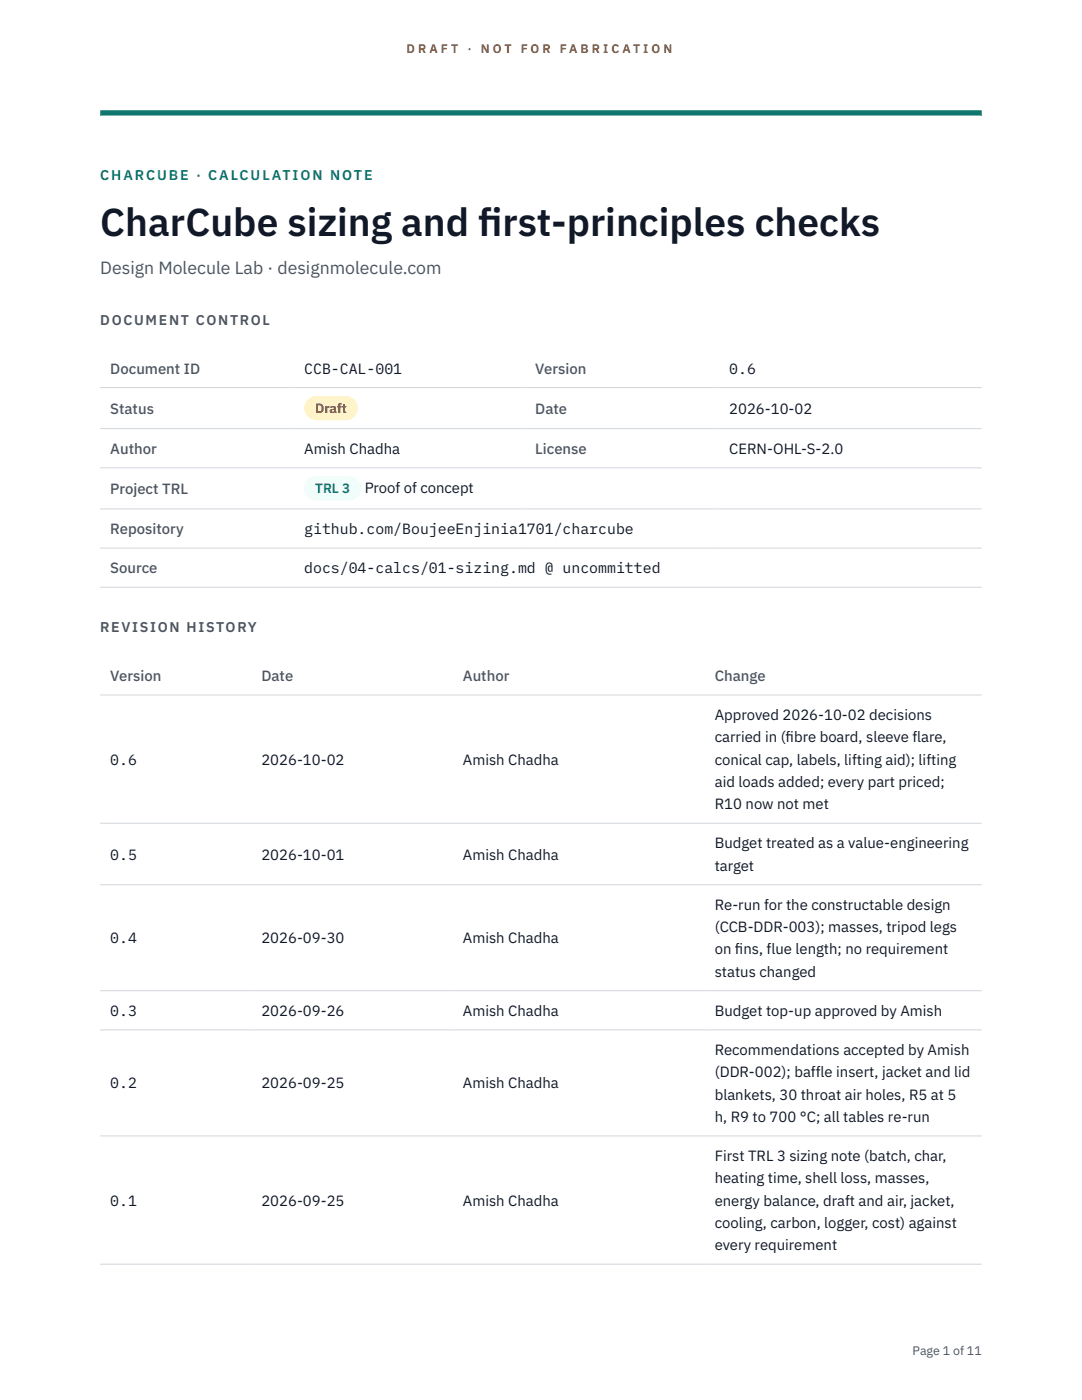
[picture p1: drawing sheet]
<svg xmlns="http://www.w3.org/2000/svg" width="216mm" height="279mm" viewBox="0 0 216 279" stroke-linecap="round" stroke-linejoin="round" font-family="sans-serif">
<defs><g id="words">
<g font-size="7.8" fill="#111827">
<text x="20" y="47.1">CharCube sizing and f</text>
<text x="95.4" y="47.1">irst-principles checks</text>
</g>
<text font-size="3.5" fill="#4b5563" x="20" y="54.6">Design Molecule Lab · designmolecule.com</text>
<g font-size="3" fill="#4b5563">
<text x="22" y="74.5">Document ID</text>
<text x="106.8" y="74.5">Version</text>
<text x="22" y="82.6">Status</text>
<text x="106.8" y="82.6">Date</text>
<text x="22" y="90.6">Author</text>
<text x="106.8" y="90.6">License</text>
<text x="22" y="98.6">Project TRL</text>
<text x="22" y="106.6">Repository</text>
<text x="22" y="114.4">Source</text>
<text x="22" y="135.9">Version</text>
<text x="52.2" y="135.9">Date</text>
<text x="92.4" y="135.9">Author</text>
<text x="142.6" y="135.9">Change</text>
</g>
<g font-size="3" fill="#111827">
<text x="60.7" y="74.5">CCB-CAL-001</text>
<text x="145.5" y="74.5">0.6</text>
<text x="145.5" y="82.6">2026-10-02</text>
<text x="60.7" y="90.6">Amish Chadha</text>
<text x="145.5" y="90.6">CERN-OHL-S-2.0</text>
<text x="72.8" y="98.5">Proof of concept</text>
<text x="60.7" y="106.6">github.com/BoujeeEnjinia1701/charcube</text>
<text x="60.7" y="114.4">docs/04-calcs/01-sizing.md @ uncommitted</text>
<text x="142.6" y="143.7">Approved 2026-10-02 decisions</text>
<text x="142.6" y="148.2">carried in (f</text>
<text x="156.8" y="148.2">ibre board, sleeve flare,</text>
<text x="22" y="152.6">0.6</text>
<text x="52.2" y="152.6">2026-10-02</text>
<text x="92.4" y="152.6">Amish Chadha</text>
<text x="142.6" y="152.6">conical cap, labels, lifting aid); lifting</text>
<text x="142.6" y="157.1">aid loads added; every part priced;</text>
<text x="142.6" y="161.5">R10 now not met</text>
<text x="22" y="171.5">0.5</text>
<text x="52.2" y="171.5">2026-10-01</text>
<text x="92.4" y="171.5">Amish Chadha</text>
<text x="142.6" y="169.3">Budget treated as a value-engineering</text>
<text x="142.6" y="173.8">target</text>
<text x="142.6" y="181.6">Re-run for the constructable design</text>
<text x="22" y="188.3">0.4</text>
<text x="52.2" y="188.3">2026-09-30</text>
<text x="92.4" y="188.3">Amish Chadha</text>
<text x="142.6" y="186">(CCB-DDR-003); masses, tripod legs</text>
<text x="142.6" y="190.5">on f</text>
<text x="146.7" y="190.5">ins, flue length; no requirement</text>
<text x="142.6" y="194.9">status changed</text>
<text x="22" y="202.7">0.3</text>
<text x="52.2" y="202.7">2026-09-26</text>
<text x="92.4" y="202.7">Amish Chadha</text>
<text x="142.6" y="202.7">Budget top-up approved by Amish</text>
<text x="142.6" y="210.6">Recommendations accepted by Amish</text>
<text x="142.6" y="215">(DDR-002); baffle insert, jacket and lid</text>
<text x="22" y="217.2">0.2</text>
<text x="52.2" y="217.2">2026-09-25</text>
<text x="92.4" y="217.2">Amish Chadha</text>
<text x="142.6" y="219.5">blankets, 30 throat air holes, R5 at 5</text>
<text x="142.6" y="223.9">h, R9 to 700 °C; all tables re-run</text>
<text x="142.6" y="231.7">First TRL 3 sizing note (batch, char,</text>
<text x="142.6" y="236.2">heating time, shell loss, masses,</text>
<text x="22" y="240.6">0.1</text>
<text x="52.2" y="240.6">2026-09-25</text>
<text x="92.4" y="240.6">Amish Chadha</text>
<text x="142.6" y="240.6">energy balance, draft and air, jacket,</text>
<text x="142.6" y="245.1">cooling, carbon, logger, cost) against</text>
<text x="142.6" y="249.5">every requirement</text>
</g>
<text font-size="2.8" fill="#0f766e" x="20" y="36">CHARCUBE · CALCULATION NOTE</text>
<g font-size="2.8" fill="#4b5563">
<text x="20" y="64.8">DOCUMENT CONTROL</text>
<text x="20" y="126.2">REVISION HISTORY</text>
</g>
<text font-size="2.7" fill="#92400e" x="62.9" y="82.5">Draft</text>
<text font-size="2.7" fill="#0f766e" x="62.9" y="98.5">TRL 3</text>
<g font-size="2.5" fill="#b45309">
<text x="81.1" y="10.5">D R A F T</text>
<text x="93.3" y="10.5">·</text>
<text x="95.9" y="10.5">N O T</text>
<text x="103.9" y="10.5">F O R</text>
<text x="111.7" y="10.5">F A B R I C A T I O N</text>
</g>
<text font-size="2.5" fill="#4b5563" x="182.1" y="270.3">Page 1 of 11</text>
</g></defs>
<path d="M20 23.1h175.9zM20 22h175.9v1.1h-175.9z" fill-rule="evenodd" fill="#0f766e"/>
<g fill="none" stroke="#d1d5db" stroke-width=".2">
<path d="M20 77.3h175.9M20 85.5h175.9M20 93.4h175.9M20 101.6h175.9M20 109.4h175.9M20 117.2h175.9M20 138.7h175.9M20 164.3h175.9M20 176.6h175.9M20 197.7h175.9M20 205.5h175.9M20 226.7h175.9"/>
<path d="M20 252.3h175.9"/>
</g>
<path d="M60.7 79h10.7v4.9h-10.7z" fill="#fef3c7"/>
<path d="M60.7 95.1h11.4v4.8h-11.4z" fill="#f0fdfa"/>
<use href="#words"/>
</svg>
